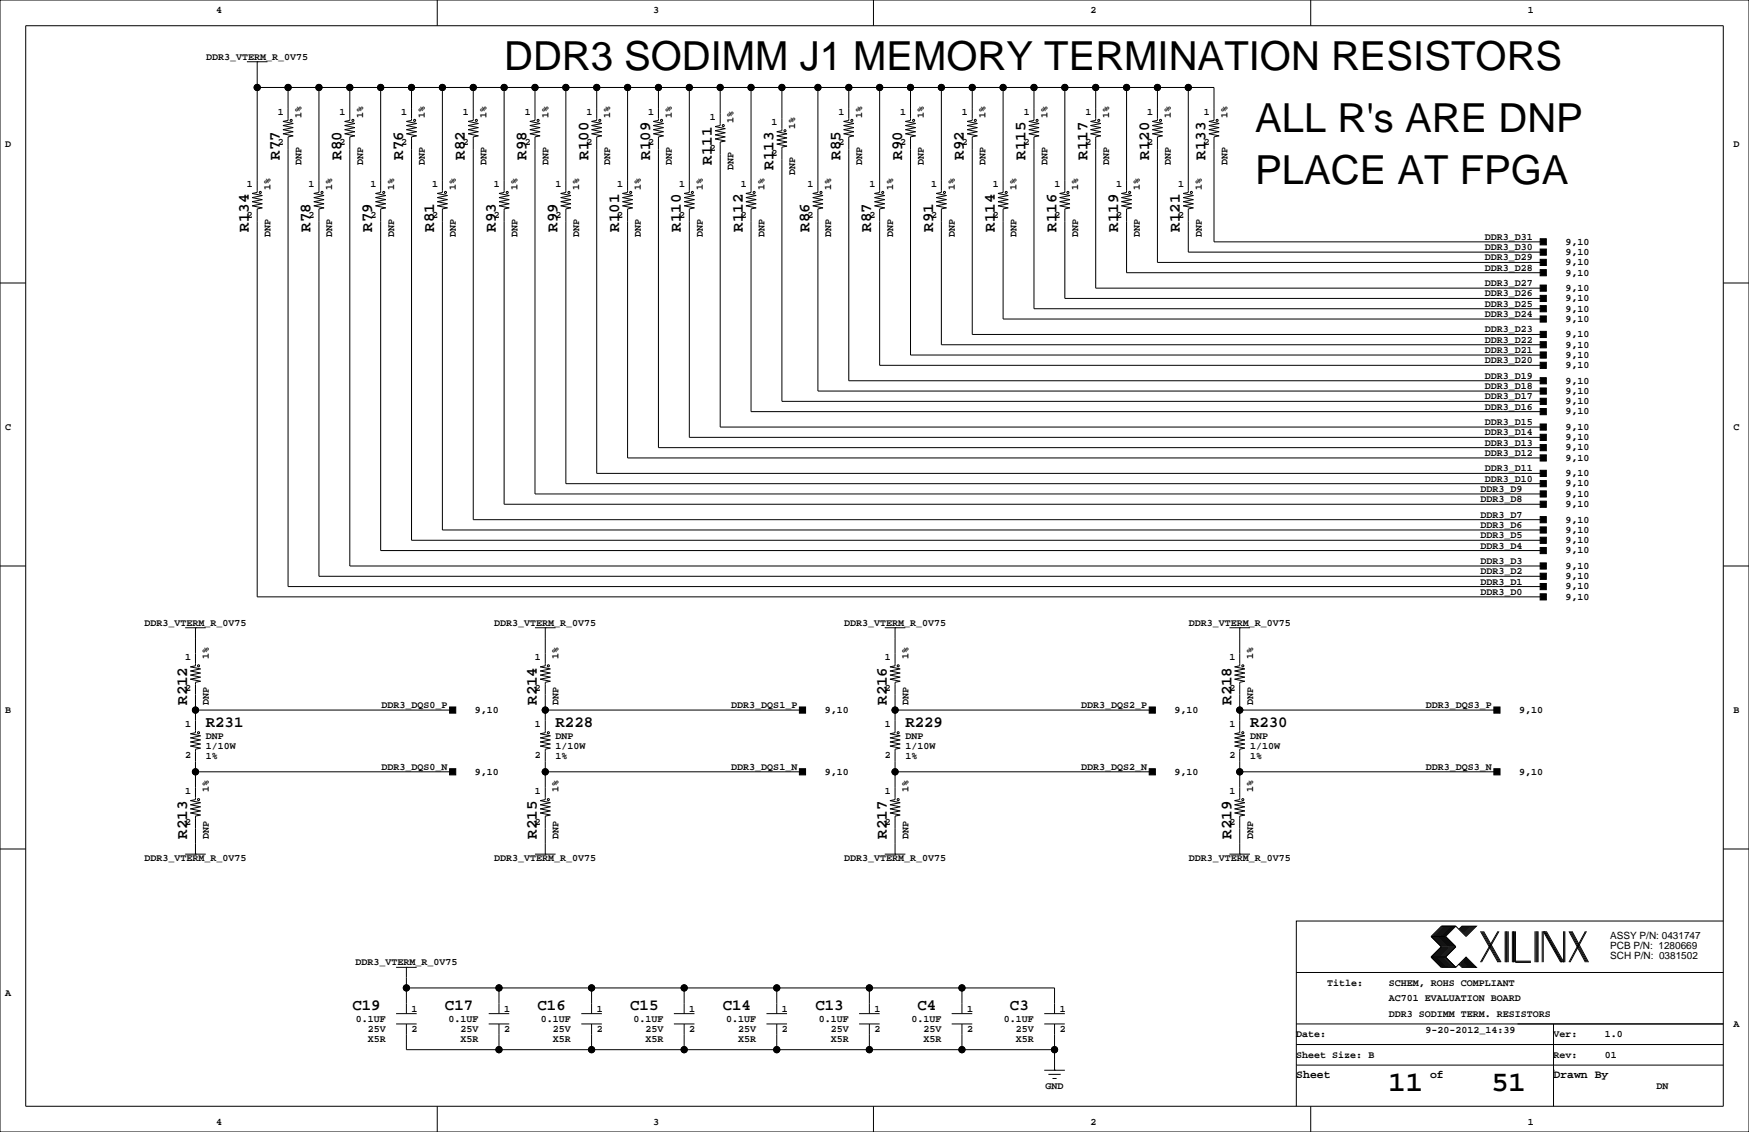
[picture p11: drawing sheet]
<svg xmlns="http://www.w3.org/2000/svg" width="432mm" height="279mm" viewBox="0 0 432 279" stroke-linecap="round" stroke-linejoin="round" font-family="sans-serif">
<defs><g id="words">
<g font-size="9.9">
<text x="124.5" y="17.4">DDR3 SODIMM J1 MEMORY TERMINATION RESISTORS</text>
<text x="309.9" y="32.6">ALL R's ARE DNP</text>
<text x="309.9" y="45.3">PLACE AT FPGA</text>
</g>
<g font-size="7.1">
<text x="342.8" y="269.3">11</text>
<text x="368.2" y="269.3">51</text>
</g>
<g font-size="3.9">
<text x="69.1" y="39.4" transform="rotate(-90 69.1 39.4)">R77</text>
<text x="84.3" y="39.4" transform="rotate(-90 84.3 39.4)">R80</text>
<text x="99.5" y="39.4" transform="rotate(-90 99.5 39.4)">R76</text>
<text x="114.8" y="39.4" transform="rotate(-90 114.8 39.4)">R82</text>
<text x="130" y="39.4" transform="rotate(-90 130 39.4)">R98</text>
<text x="145.3" y="39.4" transform="rotate(-90 145.3 39.4)">R100</text>
<text x="160.5" y="39.4" transform="rotate(-90 160.5 39.4)">R109</text>
<text x="175.7" y="40.6" transform="rotate(-90 175.7 40.6)">R111</text>
<text x="191" y="41.9" transform="rotate(-90 191 41.9)">R113</text>
<text x="207.5" y="39.4" transform="rotate(-90 207.5 39.4)">R85</text>
<text x="222.7" y="39.4" transform="rotate(-90 222.7 39.4)">R90</text>
<text x="238" y="39.4" transform="rotate(-90 238 39.4)">R92</text>
<text x="253.2" y="39.4" transform="rotate(-90 253.2 39.4)">R115</text>
<text x="268.4" y="39.4" transform="rotate(-90 268.4 39.4)">R117</text>
<text x="283.7" y="39.4" transform="rotate(-90 283.7 39.4)">R120</text>
<text x="297.7" y="39.4" transform="rotate(-90 297.7 39.4)">R133</text>
<text x="61.4" y="57.2" transform="rotate(-90 61.4 57.2)">R134</text>
<text x="76.7" y="57.2" transform="rotate(-90 76.7 57.2)">R78</text>
<text x="91.9" y="57.2" transform="rotate(-90 91.9 57.2)">R79</text>
<text x="107.2" y="57.2" transform="rotate(-90 107.2 57.2)">R81</text>
<text x="122.4" y="57.2" transform="rotate(-90 122.4 57.2)">R93</text>
<text x="137.6" y="57.2" transform="rotate(-90 137.6 57.2)">R99</text>
<text x="152.9" y="57.2" transform="rotate(-90 152.9 57.2)">R101</text>
<text x="168.1" y="57.2" transform="rotate(-90 168.1 57.2)">R110</text>
<text x="183.4" y="57.2" transform="rotate(-90 183.4 57.2)">R112</text>
<text x="199.9" y="57.2" transform="rotate(-90 199.9 57.2)">R86</text>
<text x="215.1" y="57.2" transform="rotate(-90 215.1 57.2)">R87</text>
<text x="230.3" y="57.2" transform="rotate(-90 230.3 57.2)">R91</text>
<text x="245.6" y="57.2" transform="rotate(-90 245.6 57.2)">R114</text>
<text x="260.8" y="57.2" transform="rotate(-90 260.8 57.2)">R116</text>
<text x="276.1" y="57.2" transform="rotate(-90 276.1 57.2)">R119</text>
<text x="291.3" y="57.2" transform="rotate(-90 291.3 57.2)">R121</text>
<text x="46.2" y="174" transform="rotate(-90 46.2 174)">R212</text>
<text x="132.6" y="174" transform="rotate(-90 132.6 174)">R214</text>
<text x="218.9" y="174" transform="rotate(-90 218.9 174)">R216</text>
<text x="304" y="174" transform="rotate(-90 304 174)">R218</text>
<text x="50.8" y="179.5">R231</text>
<text x="137.2" y="179.5">R228</text>
<text x="223.5" y="179.5">R229</text>
<text x="308.6" y="179.5">R230</text>
<text x="46.2" y="207" transform="rotate(-90 46.2 207)">R213</text>
<text x="132.6" y="207" transform="rotate(-90 132.6 207)">R215</text>
<text x="218.9" y="207" transform="rotate(-90 218.9 207)">R217</text>
<text x="304" y="207" transform="rotate(-90 304 207)">R219</text>
<text x="87" y="249.4">C19</text>
<text x="109.9" y="249.4">C17</text>
<text x="132.7" y="249.4">C16</text>
<text x="155.6" y="249.4">C15</text>
<text x="178.4" y="249.4">C14</text>
<text x="201.3" y="249.4">C13</text>
<text x="226.5" y="249.4">C4</text>
<text x="249.3" y="249.4">C3</text>
</g>
<g font-size="2.8">
<text x="320" y="266.1">Sheet</text>
<text x="353.1" y="266.1">of</text>
<text x="383.5" y="266.1">Drawn By</text>
</g>
<g font-size="2.5">
<text x="53.3" y="3.3">4</text>
<text x="161.3" y="3.3">3</text>
<text x="269.2" y="3.3">2</text>
<text x="377.2" y="3.3">1</text>
<text x="50.9" y="14.7">DDR3_VTERM_R_0V75</text>
<text x="68.6" y="28.3">1</text>
<text x="74.4" y="29.2" transform="rotate(-90 74.4 29.2)">1%</text>
<text x="83.8" y="28.3">1</text>
<text x="89.7" y="29.2" transform="rotate(-90 89.7 29.2)">1%</text>
<text x="99.1" y="28.3">1</text>
<text x="104.9" y="29.2" transform="rotate(-90 104.9 29.2)">1%</text>
<text x="114.3" y="28.3">1</text>
<text x="120.1" y="29.2" transform="rotate(-90 120.1 29.2)">1%</text>
<text x="129.5" y="28.3">1</text>
<text x="135.4" y="29.2" transform="rotate(-90 135.4 29.2)">1%</text>
<text x="144.8" y="28.3">1</text>
<text x="150.6" y="29.2" transform="rotate(-90 150.6 29.2)">1%</text>
<text x="160" y="28.3">1</text>
<text x="165.9" y="29.2" transform="rotate(-90 165.9 29.2)">1%</text>
<text x="175.3" y="29.6">1</text>
<text x="207" y="28.3">1</text>
<text x="212.9" y="29.2" transform="rotate(-90 212.9 29.2)">1%</text>
<text x="222.2" y="28.3">1</text>
<text x="228.1" y="29.2" transform="rotate(-90 228.1 29.2)">1%</text>
<text x="237.5" y="28.3">1</text>
<text x="243.3" y="29.2" transform="rotate(-90 243.3 29.2)">1%</text>
<text x="252.7" y="28.3">1</text>
<text x="258.6" y="29.2" transform="rotate(-90 258.6 29.2)">1%</text>
<text x="268" y="28.3">1</text>
<text x="273.8" y="29.2" transform="rotate(-90 273.8 29.2)">1%</text>
<text x="283.2" y="28.3">1</text>
<text x="289.1" y="29.2" transform="rotate(-90 289.1 29.2)">1%</text>
<text x="297.2" y="28.3">1</text>
<text x="303" y="29.2" transform="rotate(-90 303 29.2)">1%</text>
<text x="68.6" y="35.9">2</text>
<text x="83.8" y="35.9">2</text>
<text x="99.1" y="35.9">2</text>
<text x="114.3" y="35.9">2</text>
<text x="129.5" y="35.9">2</text>
<text x="144.8" y="35.9">2</text>
<text x="160" y="35.9">2</text>
<text x="181.1" y="30.5" transform="rotate(-90 181.1 30.5)">1%</text>
<text x="190.5" y="30.8">1</text>
<text x="196.3" y="31.8" transform="rotate(-90 196.3 31.8)">1%</text>
<text x="207" y="35.9">2</text>
<text x="222.2" y="35.9">2</text>
<text x="237.5" y="35.9">2</text>
<text x="252.7" y="35.9">2</text>
<text x="268" y="35.9">2</text>
<text x="283.2" y="35.9">2</text>
<text x="297.2" y="35.9">2</text>
<text x="1.3" y="36.3">D</text>
<text x="74.4" y="40.6" transform="rotate(-90 74.4 40.6)">DNP</text>
<text x="89.7" y="40.6" transform="rotate(-90 89.7 40.6)">DNP</text>
<text x="104.9" y="40.6" transform="rotate(-90 104.9 40.6)">DNP</text>
<text x="120.1" y="40.6" transform="rotate(-90 120.1 40.6)">DNP</text>
<text x="135.4" y="40.6" transform="rotate(-90 135.4 40.6)">DNP</text>
<text x="150.6" y="40.6" transform="rotate(-90 150.6 40.6)">DNP</text>
<text x="165.9" y="40.6" transform="rotate(-90 165.9 40.6)">DNP</text>
<text x="175.3" y="37.2">2</text>
<text x="181.1" y="41.9" transform="rotate(-90 181.1 41.9)">DNP</text>
<text x="190.5" y="38.4">2</text>
<text x="212.9" y="40.6" transform="rotate(-90 212.9 40.6)">DNP</text>
<text x="228.1" y="40.6" transform="rotate(-90 228.1 40.6)">DNP</text>
<text x="243.3" y="40.6" transform="rotate(-90 243.3 40.6)">DNP</text>
<text x="258.6" y="40.6" transform="rotate(-90 258.6 40.6)">DNP</text>
<text x="273.8" y="40.6" transform="rotate(-90 273.8 40.6)">DNP</text>
<text x="289.1" y="40.6" transform="rotate(-90 289.1 40.6)">DNP</text>
<text x="303" y="40.6" transform="rotate(-90 303 40.6)">DNP</text>
<text x="428" y="36.3">D</text>
<text x="61" y="46.1">1</text>
<text x="66.8" y="47" transform="rotate(-90 66.8 47)">1%</text>
<text x="76.2" y="46.1">1</text>
<text x="82" y="47" transform="rotate(-90 82 47)">1%</text>
<text x="91.4" y="46.1">1</text>
<text x="97.3" y="47" transform="rotate(-90 97.3 47)">1%</text>
<text x="106.7" y="46.1">1</text>
<text x="112.5" y="47" transform="rotate(-90 112.5 47)">1%</text>
<text x="121.9" y="46.1">1</text>
<text x="127.8" y="47" transform="rotate(-90 127.8 47)">1%</text>
<text x="137.2" y="46.1">1</text>
<text x="143" y="47" transform="rotate(-90 143 47)">1%</text>
<text x="152.4" y="46.1">1</text>
<text x="158.2" y="47" transform="rotate(-90 158.2 47)">1%</text>
<text x="167.6" y="46.1">1</text>
<text x="173.5" y="47" transform="rotate(-90 173.5 47)">1%</text>
<text x="182.9" y="46.1">1</text>
<text x="188.7" y="47" transform="rotate(-90 188.7 47)">1%</text>
<text x="196.3" y="43.2" transform="rotate(-90 196.3 43.2)">DNP</text>
<text x="199.4" y="46.1">1</text>
<text x="205.2" y="47" transform="rotate(-90 205.2 47)">1%</text>
<text x="214.6" y="46.1">1</text>
<text x="220.5" y="47" transform="rotate(-90 220.5 47)">1%</text>
<text x="229.9" y="46.1">1</text>
<text x="235.7" y="47" transform="rotate(-90 235.7 47)">1%</text>
<text x="245.1" y="46.1">1</text>
<text x="251" y="47" transform="rotate(-90 251 47)">1%</text>
<text x="260.3" y="46.1">1</text>
<text x="266.2" y="47" transform="rotate(-90 266.2 47)">1%</text>
<text x="275.6" y="46.1">1</text>
<text x="281.4" y="47" transform="rotate(-90 281.4 47)">1%</text>
<text x="290.8" y="46.1">1</text>
<text x="296.7" y="47" transform="rotate(-90 296.7 47)">1%</text>
<text x="61" y="53.7">2</text>
<text x="76.2" y="53.7">2</text>
<text x="91.4" y="53.7">2</text>
<text x="106.7" y="53.7">2</text>
<text x="121.9" y="53.7">2</text>
<text x="137.2" y="53.7">2</text>
<text x="152.4" y="53.7">2</text>
<text x="167.6" y="53.7">2</text>
<text x="182.9" y="53.7">2</text>
<text x="199.4" y="53.7">2</text>
<text x="214.6" y="53.7">2</text>
<text x="229.9" y="53.7">2</text>
<text x="245.1" y="53.7">2</text>
<text x="260.3" y="53.7">2</text>
<text x="275.6" y="53.7">2</text>
<text x="290.8" y="53.7">2</text>
<text x="66.8" y="58.4" transform="rotate(-90 66.8 58.4)">DNP</text>
<text x="82" y="58.4" transform="rotate(-90 82 58.4)">DNP</text>
<text x="97.3" y="58.4" transform="rotate(-90 97.3 58.4)">DNP</text>
<text x="112.5" y="58.4" transform="rotate(-90 112.5 58.4)">DNP</text>
<text x="127.8" y="58.4" transform="rotate(-90 127.8 58.4)">DNP</text>
<text x="143" y="58.4" transform="rotate(-90 143 58.4)">DNP</text>
<text x="158.2" y="58.4" transform="rotate(-90 158.2 58.4)">DNP</text>
<text x="173.5" y="58.4" transform="rotate(-90 173.5 58.4)">DNP</text>
<text x="188.7" y="58.4" transform="rotate(-90 188.7 58.4)">DNP</text>
<text x="205.2" y="58.4" transform="rotate(-90 205.2 58.4)">DNP</text>
<text x="220.5" y="58.4" transform="rotate(-90 220.5 58.4)">DNP</text>
<text x="235.7" y="58.4" transform="rotate(-90 235.7 58.4)">DNP</text>
<text x="251" y="58.4" transform="rotate(-90 251 58.4)">DNP</text>
<text x="266.2" y="58.4" transform="rotate(-90 266.2 58.4)">DNP</text>
<text x="281.4" y="58.4" transform="rotate(-90 281.4 58.4)">DNP</text>
<text x="296.7" y="58.4" transform="rotate(-90 296.7 58.4)">DNP</text>
<text x="366.6" y="59.2">DDR3_D31</text>
<text x="366.6" y="64.3">DDR3_D29</text>
<text x="366.6" y="61.7">DDR3_D30</text>
<text x="386.5" y="65.5">9,10</text>
<text x="386.5" y="62.9">9,10</text>
<text x="386.5" y="60.4">9,10</text>
<text x="366.6" y="66.8">DDR3_D28</text>
<text x="366.6" y="70.6">DDR3_D27</text>
<text x="386.5" y="68">9,10</text>
<text x="386.5" y="71.8">9,10</text>
<text x="366.6" y="75.7">DDR3_D25</text>
<text x="366.6" y="73.2">DDR3_D26</text>
<text x="386.5" y="76.9">9,10</text>
<text x="386.5" y="74.4">9,10</text>
<text x="366.6" y="78.2">DDR3_D24</text>
<text x="366.6" y="82">DDR3_D23</text>
<text x="386.5" y="79.4">9,10</text>
<text x="386.5" y="83.2">9,10</text>
<text x="366.6" y="84.6">DDR3_D22</text>
<text x="366.6" y="87.1">DDR3_D21</text>
<text x="366.6" y="89.7">DDR3_D20</text>
<text x="386.5" y="85.8">9,10</text>
<text x="386.5" y="88.3">9,10</text>
<text x="366.6" y="93.5">DDR3_D19</text>
<text x="386.5" y="94.7">9,10</text>
<text x="386.5" y="90.9">9,10</text>
<text x="366.6" y="101.1">DDR3_D16</text>
<text x="366.6" y="98.6">DDR3_D17</text>
<text x="366.6" y="96">DDR3_D18</text>
<text x="386.5" y="99.8">9,10</text>
<text x="386.5" y="97.2">9,10</text>
<text x="1.3" y="106.2">C</text>
<text x="366.6" y="107.4">DDR3_D14</text>
<text x="366.6" y="104.9">DDR3_D15</text>
<text x="386.5" y="106.1">9,10</text>
<text x="386.5" y="102.3">9,10</text>
<text x="428" y="106.2">C</text>
<text x="366.6" y="112.5">DDR3_D12</text>
<text x="366.6" y="110">DDR3_D13</text>
<text x="386.5" y="113.7">9,10</text>
<text x="386.5" y="111.2">9,10</text>
<text x="386.5" y="108.6">9,10</text>
<text x="366.6" y="118.9">DDR3_D10</text>
<text x="366.6" y="116.3">DDR3_D11</text>
<text x="386.5" y="117.5">9,10</text>
<text x="365.5" y="124">DDR3_D8</text>
<text x="365.5" y="121.4">DDR3_D9</text>
<text x="386.5" y="125.2">9,10</text>
<text x="386.5" y="122.6">9,10</text>
<text x="386.5" y="120.1">9,10</text>
<text x="365.5" y="130.3">DDR3_D6</text>
<text x="365.5" y="127.8">DDR3_D7</text>
<text x="386.5" y="131.5">9,10</text>
<text x="386.5" y="129">9,10</text>
<text x="365.5" y="135.4">DDR3_D4</text>
<text x="365.5" y="132.8">DDR3_D5</text>
<text x="386.5" y="136.6">9,10</text>
<text x="386.5" y="134">9,10</text>
<text x="365.5" y="141.7">DDR3_D2</text>
<text x="365.5" y="139.2">DDR3_D3</text>
<text x="386.5" y="142.9">9,10</text>
<text x="386.5" y="140.4">9,10</text>
<text x="365.5" y="146.8">DDR3_D0</text>
<text x="365.5" y="144.3">DDR3_D1</text>
<text x="386.5" y="148">9,10</text>
<text x="386.5" y="145.5">9,10</text>
<text x="35.7" y="154.4">DDR3_VTERM_R_0V75</text>
<text x="122" y="154.4">DDR3_VTERM_R_0V75</text>
<text x="208.4" y="154.4">DDR3_VTERM_R_0V75</text>
<text x="293.5" y="154.4">DDR3_VTERM_R_0V75</text>
<text x="45.7" y="162.9">1</text>
<text x="51.6" y="162.6" transform="rotate(-90 51.6 162.6)">1%</text>
<text x="132.1" y="162.9">1</text>
<text x="137.9" y="162.6" transform="rotate(-90 137.9 162.6)">1%</text>
<text x="218.4" y="162.9">1</text>
<text x="224.3" y="162.6" transform="rotate(-90 224.3 162.6)">1%</text>
<text x="303.5" y="162.9">1</text>
<text x="309.4" y="162.6" transform="rotate(-90 309.4 162.6)">1%</text>
<text x="45.7" y="170.5">2</text>
<text x="51.6" y="174" transform="rotate(-90 51.6 174)">DNP</text>
<text x="132.1" y="170.5">2</text>
<text x="137.9" y="174" transform="rotate(-90 137.9 174)">DNP</text>
<text x="218.4" y="170.5">2</text>
<text x="224.3" y="174" transform="rotate(-90 224.3 174)">DNP</text>
<text x="303.5" y="170.5">2</text>
<text x="309.4" y="174" transform="rotate(-90 309.4 174)">DNP</text>
<text x="1.3" y="176">B</text>
<text x="45.7" y="179.4">1</text>
<text x="94.2" y="174.8">DDR3_DQS0_P</text>
<text x="117.3" y="176">9,10</text>
<text x="132.1" y="179.4">1</text>
<text x="180.6" y="174.8">DDR3_DQS1_P</text>
<text x="203.6" y="176">9,10</text>
<text x="218.4" y="179.4">1</text>
<text x="266.9" y="174.8">DDR3_DQS2_P</text>
<text x="290" y="176">9,10</text>
<text x="303.5" y="179.4">1</text>
<text x="352" y="174.8">DDR3_DQS3_P</text>
<text x="375.1" y="176">9,10</text>
<text x="428" y="176">B</text>
<text x="50.8" y="182.4">DNP</text>
<text x="50.8" y="184.9">1/10W</text>
<text x="137.2" y="182.4">DNP</text>
<text x="137.2" y="184.9">1/10W</text>
<text x="223.5" y="182.4">DNP</text>
<text x="223.5" y="184.9">1/10W</text>
<text x="308.6" y="182.4">DNP</text>
<text x="308.6" y="184.9">1/10W</text>
<text x="45.7" y="187">2</text>
<text x="50.8" y="187.5">1%</text>
<text x="94.2" y="190">DDR3_DQS0_N</text>
<text x="117.3" y="191.2">9,10</text>
<text x="132.1" y="187">2</text>
<text x="137.2" y="187.5">1%</text>
<text x="180.6" y="190">DDR3_DQS1_N</text>
<text x="203.6" y="191.2">9,10</text>
<text x="218.4" y="187">2</text>
<text x="223.5" y="187.5">1%</text>
<text x="266.9" y="190">DDR3_DQS2_N</text>
<text x="290" y="191.2">9,10</text>
<text x="303.5" y="187">2</text>
<text x="308.6" y="187.5">1%</text>
<text x="352" y="190">DDR3_DQS3_N</text>
<text x="375.1" y="191.2">9,10</text>
<text x="45.7" y="195.9">1</text>
<text x="51.6" y="195.6" transform="rotate(-90 51.6 195.6)">1%</text>
<text x="132.1" y="195.9">1</text>
<text x="137.9" y="195.6" transform="rotate(-90 137.9 195.6)">1%</text>
<text x="218.4" y="195.9">1</text>
<text x="224.3" y="195.6" transform="rotate(-90 224.3 195.6)">1%</text>
<text x="303.5" y="195.9">1</text>
<text x="309.4" y="195.6" transform="rotate(-90 309.4 195.6)">1%</text>
<text x="45.7" y="203.5">2</text>
<text x="132.1" y="203.5">2</text>
<text x="218.4" y="203.5">2</text>
<text x="303.5" y="203.5">2</text>
<text x="51.6" y="207" transform="rotate(-90 51.6 207)">DNP</text>
<text x="137.9" y="207" transform="rotate(-90 137.9 207)">DNP</text>
<text x="224.3" y="207" transform="rotate(-90 224.3 207)">DNP</text>
<text x="309.4" y="207" transform="rotate(-90 309.4 207)">DNP</text>
<text x="35.7" y="212.4">DDR3_VTERM_R_0V75</text>
<text x="122" y="212.4">DDR3_VTERM_R_0V75</text>
<text x="208.4" y="212.4">DDR3_VTERM_R_0V75</text>
<text x="293.5" y="212.4">DDR3_VTERM_R_0V75</text>
<text x="397.5" y="231.7">ASSY P/N: 0431747</text>
<text x="87.7" y="238.3">DDR3_VTERM_R_0V75</text>
<text x="397.5" y="236.8">SCH P/N: 0381502</text>
<text x="397.5" y="234.2">PCB P/N: 1280669</text>
<text x="1.3" y="245.9">A</text>
<text x="327.7" y="243.3">Title:</text>
<text x="342.9" y="243.3">SCHEM, ROHS COMPLIANT</text>
<text x="101.6" y="249.7">1</text>
<text x="124.5" y="249.7">1</text>
<text x="147.3" y="249.7">1</text>
<text x="170.2" y="249.7">1</text>
<text x="193" y="249.7">1</text>
<text x="215.9" y="249.7">1</text>
<text x="238.8" y="249.7">1</text>
<text x="261.6" y="249.7">1</text>
<text x="342.9" y="247.1">AC701 EVALUATION BOARD</text>
<text x="342.9" y="251">DDR3 SODIMM TERM. RESISTORS</text>
<text x="87.8" y="252.2">0.1UF</text>
<text x="90.8" y="254.8">25V</text>
<text x="90.8" y="257.3">X5R</text>
<text x="101.6" y="254.8">2</text>
<text x="110.7" y="252.2">0.1UF</text>
<text x="113.7" y="254.8">25V</text>
<text x="113.7" y="257.3">X5R</text>
<text x="124.5" y="254.8">2</text>
<text x="133.6" y="252.2">0.1UF</text>
<text x="136.5" y="254.8">25V</text>
<text x="136.5" y="257.3">X5R</text>
<text x="147.3" y="254.8">2</text>
<text x="156.4" y="252.2">0.1UF</text>
<text x="159.4" y="254.8">25V</text>
<text x="159.4" y="257.3">X5R</text>
<text x="170.2" y="254.8">2</text>
<text x="179.3" y="252.2">0.1UF</text>
<text x="182.2" y="254.8">25V</text>
<text x="182.2" y="257.3">X5R</text>
<text x="193" y="254.8">2</text>
<text x="202.1" y="252.2">0.1UF</text>
<text x="205.1" y="254.8">25V</text>
<text x="205.1" y="257.3">X5R</text>
<text x="215.9" y="254.8">2</text>
<text x="225" y="252.2">0.1UF</text>
<text x="228" y="254.8">25V</text>
<text x="228" y="257.3">X5R</text>
<text x="238.8" y="254.8">2</text>
<text x="247.9" y="252.2">0.1UF</text>
<text x="250.8" y="254.8">25V</text>
<text x="250.8" y="257.3">X5R</text>
<text x="261.6" y="254.8">2</text>
<text x="320" y="256">Date:</text>
<text x="351.9" y="255">9-20-2012_14:39</text>
<text x="383.5" y="256">Ver:</text>
<text x="396.2" y="256">1.0</text>
<text x="428" y="253.5">A</text>
<text x="320" y="261.1">Sheet Size: B</text>
<text x="383.5" y="261.1">Rev:</text>
<text x="396.2" y="261.1">01</text>
<text x="258.1" y="268.7">GND</text>
<text x="408.9" y="268.7">DN</text>
<text x="53.3" y="277.6">4</text>
<text x="161.3" y="277.6">3</text>
<text x="269.2" y="277.6">2</text>
<text x="377.2" y="277.6">1</text>
</g>
</g></defs>
<g fill="none" stroke="#000" stroke-width=".25">
<path d="M0 0h431.8v279.4h-431.8zM6.3 6.4h419.1v266.6h-419.1zM61 15.2h5M63.5 15.2h.1M63.5 15.2v32.3l-1.3 .3 2.6 .5-2.6 .5 2.6 .5-2.6 .5 2.6 .5-2.6 .5 2.6 .5-1.3 .3v95.7h317.5M107.9 0v6.4M215.6 0v6.4M323.6 0v6.4M63.5 21.6h236.2v8.1l-1.3 .3 2.6 .5-2.6 .5 2.6 .5-2.6 .5 2.6 .5-2.6 .5 2.6 .5-1.3 .3v25.9h81.3M71.1 21.6v8.1l-1.3 .3 2.6 .5-2.6 .5 2.6 .5-2.6 .5 2.6 .5-2.6 .5 2.6 .5-1.3 .3v111h309.9M78.7 21.6v25.9l-1.2 .3 2.5 .5-2.5 .5 2.5 .5-2.5 .5 2.5 .5-2.5 .5 2.5 .5-1.3 .3v90.6h302.3M86.4 21.6v8.1l-1.3 .3 2.5 .5-2.5 .5 2.5 .5-2.5 .5 2.5 .5-2.5 .5 2.5 .5-1.2 .3v105.9h294.6"/>
<path d="M94 21.6v25.9l-1.3 .3 2.5 .5-2.5 .5 2.5 .5-2.5 .5 2.5 .5-2.5 .5 2.5 .5-1.2 .3v84.3h287M101.6 21.6v8.1l-1.3 .3 2.6 .5-2.6 .5 2.6 .5-2.6 .5 2.6 .5-2.6 .5 2.6 .5-1.3 .3v99.5h279.4M109.2 21.6v25.9l-1.3 .3 2.6 .5-2.6 .5 2.6 .5-2.6 .5 2.6 .5-2.6 .5 2.6 .5-1.3 .3v79.2h271.8M116.8 21.6v8.1l-1.2 .3 2.5 .5-2.5 .5 2.5 .5-2.5 .5 2.5 .5-2.5 .5 2.5 .5-1.3 .3v94.5h264.2M124.5 21.6v25.9l-1.3 .3 2.5 .5-2.5 .5 2.5 .5-2.5 .5 2.5 .5-2.5 .5 2.5 .5-1.2 .3v72.9h256.5M132.1 21.6v8.1l-1.3 .3 2.5 .5-2.5 .5 2.5 .5-2.5 .5 2.5 .5-2.5 .5 2.5 .5-1.2 .3v88.1h248.9M139.7 21.6v25.9l-1.3 .3 2.6 .5-2.6 .5 2.6 .5-2.6 .5 2.6 .5-2.6 .5 2.6 .5-1.3 .3v67.8h241.3M147.3 21.6v8.1l-1.3 .3 2.6 .5-2.6 .5 2.6 .5-2.6 .5 2.6 .5-2.6 .5 2.6 .5-1.3 .3v83h233.7M154.9 21.6v25.9l-1.2 .3 2.5 .5-2.5 .5 2.5 .5-2.5 .5 2.5 .5-2.5 .5 2.5 .5-1.3 .3v61.4h226.1M162.6 21.6v8.1l-1.3 .3 2.5 .5-2.5 .5 2.5 .5-2.5 .5 2.5 .5-2.5 .5 2.5 .5-1.2 .3v76.7h218.4M170.2 21.6v25.9l-1.3 .3 2.5 .5-2.5 .5 2.5 .5-2.5 .5 2.5 .5-2.5 .5 2.5 .5-1.2 .3v56.3h210.8M177.8 21.6v9.4l-1.3 .2 2.6 .6-2.6 .5 2.6 .5-2.6 .5 2.6 .5-2.6 .5 2.6 .5-1.3 .3v70.3h203.2"/>
<path d="M185.4 21.6v25.9l-1.3 .3 2.6 .5-2.6 .5 2.6 .5-2.6 .5 2.6 .5-2.6 .5 2.6 .5-1.3 .3v50h195.6M193 21.6v10.7l-1.2 .2 2.5 .5-2.5 .5 2.5 .5-2.5 .5 2.5 .6-2.5 .5 2.5 .5-1.3 .2v62.8h188M201.9 21.6v25.9l-1.2 .3 2.5 .5-2.5 .5 2.5 .5-2.5 .5 2.5 .5-2.5 .5 2.5 .5-1.3 .3v44.9h179.1M209.5 21.6v8.1l-1.2 .3 2.5 .5-2.5 .5 2.5 .5-2.5 .5 2.5 .5-2.5 .5 2.5 .5-1.3 .3v60.2h171.5M217.2 21.6v25.9l-1.3 .3 2.5 .5-2.5 .5 2.5 .5-2.5 .5 2.5 .5-2.5 .5 2.5 .5-1.2 .3v38.6h163.8M224.8 21.6v8.1l-1.3 .3 2.6 .5-2.6 .5 2.6 .5-2.6 .5 2.6 .5-2.6 .5 2.6 .5-1.3 .3v53.8h156.2M232.4 21.6v25.9l-1.3 .3 2.6 .5-2.6 .5 2.6 .5-2.6 .5 2.6 .5-2.6 .5 2.6 .5-1.3 .3v33.5h148.6M240 21.6v8.1l-1.2 .3 2.5 .5-2.5 .5 2.5 .5-2.5 .5 2.5 .5-2.5 .5 2.5 .5-1.3 .3v48.7h141M247.6 21.6v25.9l-1.2 .3 2.5 .5-2.5 .5 2.5 .5-2.5 .5 2.5 .5-2.5 .5 2.5 .5-1.3 .3v27.1h133.4M255.3 21.6v8.1l-1.3 .3 2.5 .5-2.5 .5 2.5 .5-2.5 .5 2.5 .5-2.5 .5 2.5 .5-1.2 .3v42.4h125.7M262.9 21.6v25.9l-1.3 .3 2.6 .5-2.6 .5 2.6 .5-2.6 .5 2.6 .5-2.6 .5 2.6 .5-1.3 .3v22.1h118.1M270.5 21.6v8.1l-1.3 .3 2.6 .5-2.6 .5 2.6 .5-2.6 .5 2.6 .5-2.6 .5 2.6 .5-1.3 .3v37.3h110.5"/>
<path d="M278.1 21.6v25.9l-1.2 .3 2.5 .5-2.5 .5 2.5 .5-2.5 .5 2.5 .5-2.5 .5 2.5 .5-1.3 .3v15.7h102.9M285.8 21.6v8.1l-1.3 .3 2.5 .5-2.5 .5 2.5 .5-2.5 .5 2.5 .5-2.5 .5 2.5 .5-1.2 .3v31h95.2M293.4 21.6v25.9l-1.3 .3 2.5 .5-2.5 .5 2.5 .5-2.5 .5 2.5 .5-2.5 .5 2.5 .5-1.2 .3v10.6h87.6M0 69.8h6.3M425.4 69.8h6.4M0 139.7h6.3M425.4 139.7h6.4M45.7 154.9h5.1M48.3 154.9h.1M48.3 154.9v9.4l-1.3 .3 2.5 .5-2.5 .5 2.5 .5-2.5 .5 2.5 .5-2.5 .5 2.5 .5-1.2 .3v12.4l-1.3 .3 2.5 .5-2.5 .5 2.5 .5-2.5 .5 2.5 .5-2.5 .5 2.5 .6-1.2 .2v12.5l-1.3 .2 2.5 .5-2.5 .5 2.5 .5-2.5 .5 2.5 .6-2.5 .5 2.5 .5-1.2 .2v9.4M132.1 154.9h5.1M134.6 154.9h.1"/>
<path d="M134.6 154.9v9.4l-1.3 .3 2.6 .5-2.6 .5 2.6 .5-2.6 .5 2.6 .5-2.6 .5 2.6 .5-1.3 .3v12.4l-1.3 .3 2.6 .5-2.6 .5 2.6 .5-2.6 .5 2.6 .5-2.6 .5 2.6 .6-1.3 .2v12.5l-1.3 .2 2.6 .5-2.6 .5 2.6 .5-2.6 .5 2.6 .6-2.6 .5 2.6 .5-1.3 .2v9.4M218.4 154.9h5.1M221 154.9h.1M221 154.9v9.4l-1.3 .3 2.5 .5-2.5 .5 2.5 .5-2.5 .5 2.5 .5-2.5 .5 2.5 .5-1.2 .3v12.4l-1.3 .3 2.5 .5-2.5 .5 2.5 .5-2.5 .5 2.5 .5-2.5 .5 2.5 .6-1.2 .2v12.5l-1.3 .2 2.5 .5-2.5 .5 2.5 .5-2.5 .5 2.5 .6-2.5 .5 2.5 .5-1.2 .2v9.4M303.5 154.9h5.1M306.1 154.9h.1M306.1 154.9v9.4l-1.3 .3 2.5 .5-2.5 .5 2.5 .5-2.5 .5 2.5 .5-2.5 .5 2.5 .5-1.2 .3v12.4l-1.3 .3 2.5 .5-2.5 .5 2.5 .5-2.5 .5 2.5 .5-2.5 .5 2.5 .6-1.2 .2v12.5l-1.3 .2 2.5 .5-2.5 .5 2.5 .5-2.5 .5 2.5 .6-2.5 .5 2.5 .5-1.2 .2v9.4M48.3 175.3h63.5M134.6 175.3h63.5M221 175.3h63.5M306.1 175.3h63.5M48.3 190.5h63.5"/>
<path d="M134.6 190.5h63.5M221 190.5h63.5M306.1 190.5h63.5M0 209.5h6.3M45.7 210.8h5.1M48.3 210.8h.1M132.1 210.8h5.1M134.6 210.8h.1M218.4 210.8h5.1M221 210.8h.1M303.5 210.8h5.1M306.1 210.8h.1"/>
<path d="M425.4 209.5h6.4M97.8 238.8h5.1M100.3 238.8h.1M100.3 238.8v11.4M353.3 236.2l2.6 2.6h3.5M353.3 231.1l2.6 2.6-2.6 2.5M353.3 236.2h3.6M353.3 231.1h3.6M356.1 228.6l-2.5 2.5 2.5 2.6-2.5 2.5 2.5 2.6M356.4 228.6l-2.6 2.5 2.6 2.6-2.6 2.5 2.6 2.6M356.6 228.6l-2.5 2.5 2.5 2.6-2.5 2.5 2.5 2.6M356.9 228.6l-2.6 2.5 2.6 2.6-2.6 2.5 2.6 2.6"/>
<path d="M356.9 231.1l2.5 2.6-2.5 2.5M356.9 236.2l2.5 2.6M357.1 228.6l-2.5 2.5 2.5 2.6-2.5 2.5 2.5 2.6M357.4 228.6l-2.6 2.5 2.6 2.6-2.6 2.5 2.6 2.6M357.6 228.6l-2.5 2.5 2.5 2.6-2.5 2.5 2.5 2.6M357.9 228.6l-2.6 2.5 2.6 2.6-2.6 2.5 2.6 2.6M358.1 228.6l-2.5 2.5 2.5 2.6-2.5 2.5 2.5 2.6M358.4 228.6l-2.5 2.5 2.5 2.6-2.5 2.5 2.5 2.6M358.6 228.6l-2.5 2.5 2.5 2.6-2.5 2.5 2.5 2.6M358.9 228.6l-2.5 2.5 2.5 2.6-2.5 2.5 2.5 2.6M359.2 228.6l-2.6 2.5 2.6 2.6-2.6 2.5 2.6 2.6M359.4 228.6l2.5 2.5 2.6-2.5h-3.6l-.7 .8"/>
<path d="M359.4 228.6h-3.5l-2.6 2.5M359.4 228.6l-2.5 2.5M360.2 238l.7 .8h3.6l-2.6-2.6-2.5 2.6M360.4 237.7l1 1.1M360.4 238l.8 .8M360.7 237.5l1.2 1.3M360.7 237.7l1 1.1M360.9 237.2l1.6 1.6M360.9 237.5l1.3 1.3M361.2 237l1.8 1.8M361.2 237.2l1.5 1.6M361.2 228.6l-.8 .8"/>
<path d="M361.4 236.7l2.1 2.1M361.4 237l1.8 1.8M361.4 228.6l-1 1M361.7 236.5l2.3 2.3M361.7 236.7l2 2.1M361.7 228.6l-1 1M361.9 236.5l2.3 2.3M361.9 228.6l-1.2 1.3M362.2 228.6l-1.3 1.3M362.5 228.6l-1.6 1.5M362.7 228.6l-1.5 1.5M363 228.6l-1.8 1.8"/>
<path d="M363.2 228.6l-1.8 1.8M363.5 228.6l-2.1 2M363.7 228.6l-2 2M364 228.6l-2.3 2.3M364.2 228.6l-2.3 2.3M365.5 229.9l4.3 7.6M365.8 229.9l4.3 7.6M366 229.9l4.3 7.6M366.3 229.9l4.3 7.6M369.8 229.9l-4.3 7.6M370.1 229.9l-4.3 7.6M371.6 229.9v7.6"/>
<path d="M371.9 229.9v7.6M372.1 229.9v7.6M372.4 229.9v7.6M373.4 229.9v7.6M373.6 229.9v7.6M373.9 229.9v7.6M374.1 229.9v7.6h3.9M374.1 237.2h3.9M379 229.9v7.6M379.2 229.9v7.6M379.5 229.9v7.6M379.7 229.9v7.6"/>
<path d="M380.7 229.9v7.6M381 237.5v-7.6l4.3 7.6M381.3 229.9l4.3 7.6M381.5 229.9l4.3 7.6M381.8 229.9l4.3 7.6v-7.6M386.3 229.9v7.6M387.3 229.9l4.1 7.6M387.6 229.9l4.1 7.6M387.9 229.9l4 7.6M388.1 229.9l4.1 7.6M391.4 229.9l-4.1 7.6M391.7 229.9l-4.1 7.6"/>
<path d="M425.4 227.3h-105.4v35.6M97.8 252.7h5.1M97.8 250.2h5.1M100.3 252.7v6.4h160M100.3 243.8h160v6.4M120.6 252.7h5.1M120.6 250.2h5.1M123.2 243.8v6.4M123.2 252.7v6.4M143.5 252.7h5.1M143.5 250.2h5.1M146 243.8v6.4"/>
<path d="M146 252.7v6.4M166.4 252.7h5M166.4 250.2h5M168.9 243.8v6.4M168.9 252.7v6.4M189.2 252.7h5.1M189.2 250.2h5.1M191.8 243.8v6.4M191.8 252.7v6.4M212.1 252.7h5.1M212.1 250.2h5.1M214.6 243.8v6.4"/>
<path d="M214.6 252.7v6.4M234.9 252.7h5.1M234.9 250.2h5.1M237.5 243.8v6.4M237.5 252.7v6.4M257.8 252.7h5.1M257.8 250.2h5.1M260.3 252.7v11.5M320 252.7h105.4M320 257.8h105.4M320 240h105.4M383.5 252.7v20.3"/>
<path d="M107.9 273v6.4M215.6 273v6.4M257.8 264.2h5.1M258.8 265.2h3.1M259.8 266.2h1.1M260.3 264.2h.1M320 262.9v10.1M320 262.9h105.4M323.6 273v6.4M383.5 264.2h.1"/>
<circle cx="63.5" cy="21.6" r=".76"/>
<circle cx="71.1" cy="21.6" r=".76"/>
<circle cx="71.9" cy="29.7" r=".25"/>
<circle cx="78.7" cy="21.6" r=".76"/>
<circle cx="86.4" cy="21.6" r=".76"/>
<circle cx="87.1" cy="29.7" r=".25"/>
<circle cx="94" cy="21.6" r=".76"/>
<circle cx="101.6" cy="21.6" r=".76"/>
<circle cx="102.4" cy="29.7" r=".25"/>
<circle cx="109.2" cy="21.6" r=".76"/>
<circle cx="116.8" cy="21.6" r=".76"/>
<circle cx="117.6" cy="29.7" r=".25"/>
<circle cx="124.5" cy="21.6" r=".76"/>
<circle cx="132.1" cy="21.6" r=".76"/>
<circle cx="132.8" cy="29.7" r=".25"/>
<circle cx="139.7" cy="21.6" r=".76"/>
<circle cx="147.3" cy="21.6" r=".76"/>
<circle cx="148.1" cy="29.7" r=".25"/>
<circle cx="154.9" cy="21.6" r=".76"/>
<circle cx="162.6" cy="21.6" r=".76"/>
<circle cx="163.3" cy="29.7" r=".25"/>
<circle cx="170.2" cy="21.6" r=".76"/>
<circle cx="177.8" cy="21.6" r=".76"/>
<circle cx="178.6" cy="31" r=".25"/>
<circle cx="185.4" cy="21.6" r=".76"/>
<circle cx="193" cy="21.6" r=".76"/>
<circle cx="193.8" cy="32.3" r=".25"/>
<circle cx="201.9" cy="21.6" r=".76"/>
<circle cx="209.6" cy="21.6" r=".76"/>
<circle cx="210.3" cy="29.7" r=".25"/>
<circle cx="217.2" cy="21.6" r=".76"/>
<circle cx="224.8" cy="21.6" r=".76"/>
<circle cx="225.6" cy="29.7" r=".25"/>
<circle cx="232.4" cy="21.6" r=".76"/>
<circle cx="240" cy="21.6" r=".76"/>
<circle cx="240.8" cy="29.7" r=".25"/>
<circle cx="247.7" cy="21.6" r=".76"/>
<circle cx="255.3" cy="21.6" r=".76"/>
<circle cx="256" cy="29.7" r=".25"/>
<circle cx="262.9" cy="21.6" r=".76"/>
<circle cx="270.5" cy="21.6" r=".76"/>
<circle cx="271.3" cy="29.7" r=".25"/>
<circle cx="278.1" cy="21.6" r=".76"/>
<circle cx="285.8" cy="21.6" r=".76"/>
<circle cx="286.5" cy="29.7" r=".25"/>
<circle cx="293.4" cy="21.6" r=".76"/>
<circle cx="300.5" cy="29.7" r=".25"/>
<circle cx="64.3" cy="47.5" r=".25"/>
<circle cx="79.5" cy="47.5" r=".25"/>
<circle cx="94.7" cy="47.5" r=".25"/>
<circle cx="110" cy="47.5" r=".25"/>
<circle cx="125.2" cy="47.5" r=".25"/>
<circle cx="140.5" cy="47.5" r=".25"/>
<circle cx="155.7" cy="47.5" r=".25"/>
<circle cx="170.9" cy="47.5" r=".25"/>
<circle cx="186.2" cy="47.5" r=".25"/>
<circle cx="202.7" cy="47.5" r=".25"/>
<circle cx="217.9" cy="47.5" r=".25"/>
<circle cx="233.2" cy="47.5" r=".25"/>
<circle cx="248.4" cy="47.5" r=".25"/>
<circle cx="263.7" cy="47.5" r=".25"/>
<circle cx="278.9" cy="47.5" r=".25"/>
<circle cx="294.1" cy="47.5" r=".25"/>
<circle cx="48.3" cy="175.3" r=".76"/>
<circle cx="49" cy="164.3" r=".25"/>
<circle cx="134.6" cy="175.3" r=".76"/>
<circle cx="135.4" cy="164.3" r=".25"/>
<circle cx="221" cy="175.3" r=".76"/>
<circle cx="221.7" cy="164.3" r=".25"/>
<circle cx="306.1" cy="175.3" r=".76"/>
<circle cx="306.8" cy="164.3" r=".25"/>
<circle cx="48.3" cy="190.5" r=".76"/>
<circle cx="49" cy="197.4" r=".25"/>
<circle cx="49" cy="180.8" r=".25"/>
<circle cx="134.6" cy="190.5" r=".76"/>
<circle cx="135.4" cy="197.4" r=".25"/>
<circle cx="135.4" cy="180.8" r=".25"/>
<circle cx="221" cy="190.5" r=".76"/>
<circle cx="221.7" cy="197.4" r=".25"/>
<circle cx="221.7" cy="180.8" r=".25"/>
<circle cx="306.1" cy="190.5" r=".76"/>
<circle cx="306.8" cy="197.4" r=".25"/>
<circle cx="306.8" cy="180.8" r=".25"/>
<circle cx="100.3" cy="243.8" r=".76"/>
<circle cx="123.2" cy="259.1" r=".76"/>
<circle cx="123.2" cy="243.8" r=".76"/>
<circle cx="146.1" cy="259.1" r=".76"/>
<circle cx="146.1" cy="243.8" r=".76"/>
<circle cx="168.9" cy="259.1" r=".76"/>
<circle cx="168.9" cy="243.8" r=".76"/>
<circle cx="191.8" cy="259.1" r=".76"/>
<circle cx="191.8" cy="243.8" r=".76"/>
<circle cx="214.6" cy="259.1" r=".76"/>
<circle cx="214.6" cy="243.8" r=".76"/>
<circle cx="237.5" cy="259.1" r=".76"/>
<circle cx="237.5" cy="243.8" r=".76"/>
<circle cx="260.4" cy="259.1" r=".76"/>
</g>
<g fill="#000" stroke="#000" stroke-width=".25">
<path d="M380.2 58.9h1.6v1.6h-1.6z" fill-rule="evenodd"/>
<path d="M380.2 61.5h1.6v1.5h-1.6z" fill-rule="evenodd"/>
<path d="M380.2 64h1.6v1.5h-1.6z" fill-rule="evenodd"/>
<path d="M380.2 70.4h1.6v1.5h-1.6z" fill-rule="evenodd"/>
<path d="M380.2 66.5h1.6v1.6h-1.6z" fill-rule="evenodd"/>
<path d="M380.2 72.9h1.6v1.5h-1.6z" fill-rule="evenodd"/>
<path d="M380.2 75.4h1.6v1.6h-1.6z" fill-rule="evenodd"/>
<path d="M380.2 78h1.6v1.5h-1.6z" fill-rule="evenodd"/>
<path d="M380.2 89.4h1.6v1.5h-1.6z" fill-rule="evenodd"/>
<path d="M380.2 86.9h1.6v1.5h-1.6z" fill-rule="evenodd"/>
<path d="M380.2 84.3h1.6v1.6h-1.6z" fill-rule="evenodd"/>
<path d="M380.2 81.8h1.6v1.5h-1.6z" fill-rule="evenodd"/>
<path d="M380.2 93.2h1.6v1.5h-1.6z" fill-rule="evenodd"/>
<path d="M380.2 95.8h1.6v1.5h-1.6z" fill-rule="evenodd"/>
<path d="M380.2 98.3h1.6v1.5h-1.6z" fill-rule="evenodd"/>
<path d="M380.2 100.8h1.6v1.6h-1.6z" fill-rule="evenodd"/>
<path d="M380.2 104.6h1.6v1.6h-1.6z" fill-rule="evenodd"/>
<path d="M380.2 107.2h1.6v1.5h-1.6z" fill-rule="evenodd"/>
<path d="M380.2 109.7h1.6v1.6h-1.6z" fill-rule="evenodd"/>
<path d="M380.2 112.3h1.6v1.5h-1.6z" fill-rule="evenodd"/>
<path d="M380.2 116.1h1.6v1.5h-1.6z" fill-rule="evenodd"/>
<path d="M380.2 118.6h1.6v1.5h-1.6z" fill-rule="evenodd"/>
<path d="M380.2 121.2h1.6v1.5h-1.6z" fill-rule="evenodd"/>
<path d="M380.2 123.7h1.6v1.5h-1.6z" fill-rule="evenodd"/>
<path d="M380.2 127.5h1.6v1.5h-1.6z" fill-rule="evenodd"/>
<path d="M380.2 130h1.6v1.6h-1.6z" fill-rule="evenodd"/>
<path d="M380.2 132.6h1.6v1.5h-1.6z" fill-rule="evenodd"/>
<path d="M380.2 135.1h1.6v1.6h-1.6z" fill-rule="evenodd"/>
<path d="M380.2 138.9h1.6v1.6h-1.6z" fill-rule="evenodd"/>
<path d="M380.2 141.5h1.6v1.5h-1.6z" fill-rule="evenodd"/>
<path d="M380.2 144h1.6v1.5h-1.6z" fill-rule="evenodd"/>
<path d="M380.2 146.6h1.6v1.5h-1.6z" fill-rule="evenodd"/>
<path d="M111 174.5h1.5v1.5h-1.5z" fill-rule="evenodd"/>
<path d="M197.4 174.5h1.5v1.5h-1.5z" fill-rule="evenodd"/>
<path d="M283.7 174.5h1.5v1.5h-1.5z" fill-rule="evenodd"/>
<path d="M368.8 174.5h1.5v1.5h-1.5z" fill-rule="evenodd"/>
<path d="M111 189.7h1.5v1.6h-1.5z" fill-rule="evenodd"/>
<path d="M197.4 189.7h1.5v1.6h-1.5z" fill-rule="evenodd"/>
<path d="M283.7 189.7h1.5v1.6h-1.5z" fill-rule="evenodd"/>
<path d="M368.8 189.7h1.5v1.6h-1.5z" fill-rule="evenodd"/>
<circle cx="63.5" cy="21.6" r=".76"/>
<circle cx="71.1" cy="21.6" r=".76"/>
<circle cx="78.7" cy="21.6" r=".76"/>
<circle cx="86.4" cy="21.6" r=".76"/>
<circle cx="94" cy="21.6" r=".76"/>
<circle cx="101.6" cy="21.6" r=".76"/>
<circle cx="109.2" cy="21.6" r=".76"/>
<circle cx="116.8" cy="21.6" r=".76"/>
<circle cx="124.5" cy="21.6" r=".76"/>
<circle cx="132.1" cy="21.6" r=".76"/>
<circle cx="139.7" cy="21.6" r=".76"/>
<circle cx="147.3" cy="21.6" r=".76"/>
<circle cx="154.9" cy="21.6" r=".76"/>
<circle cx="162.6" cy="21.6" r=".76"/>
<circle cx="170.2" cy="21.6" r=".76"/>
<circle cx="177.8" cy="21.6" r=".76"/>
<circle cx="185.4" cy="21.6" r=".76"/>
<circle cx="193" cy="21.6" r=".76"/>
<circle cx="201.9" cy="21.6" r=".76"/>
<circle cx="209.6" cy="21.6" r=".76"/>
<circle cx="217.2" cy="21.6" r=".76"/>
<circle cx="224.8" cy="21.6" r=".76"/>
<circle cx="232.4" cy="21.6" r=".76"/>
<circle cx="240" cy="21.6" r=".76"/>
<circle cx="247.7" cy="21.6" r=".76"/>
<circle cx="255.3" cy="21.6" r=".76"/>
<circle cx="262.9" cy="21.6" r=".76"/>
<circle cx="270.5" cy="21.6" r=".76"/>
<circle cx="278.1" cy="21.6" r=".76"/>
<circle cx="285.8" cy="21.6" r=".76"/>
<circle cx="293.4" cy="21.6" r=".76"/>
<circle cx="48.3" cy="175.3" r=".76"/>
<circle cx="134.6" cy="175.3" r=".76"/>
<circle cx="221" cy="175.3" r=".76"/>
<circle cx="306.1" cy="175.3" r=".76"/>
<circle cx="48.3" cy="190.5" r=".76"/>
<circle cx="134.6" cy="190.5" r=".76"/>
<circle cx="221" cy="190.5" r=".76"/>
<circle cx="306.1" cy="190.5" r=".76"/>
<circle cx="100.3" cy="243.8" r=".76"/>
<circle cx="123.2" cy="259.1" r=".76"/>
<circle cx="123.2" cy="243.8" r=".76"/>
<circle cx="146.1" cy="259.1" r=".76"/>
<circle cx="146.1" cy="243.8" r=".76"/>
<circle cx="168.9" cy="259.1" r=".76"/>
<circle cx="168.9" cy="243.8" r=".76"/>
<circle cx="191.8" cy="259.1" r=".76"/>
<circle cx="191.8" cy="243.8" r=".76"/>
<circle cx="214.6" cy="259.1" r=".76"/>
<circle cx="214.6" cy="243.8" r=".76"/>
<circle cx="237.5" cy="259.1" r=".76"/>
<circle cx="237.5" cy="243.8" r=".76"/>
<circle cx="260.4" cy="259.1" r=".76"/>
</g>
<use href="#words"/>
</svg>
